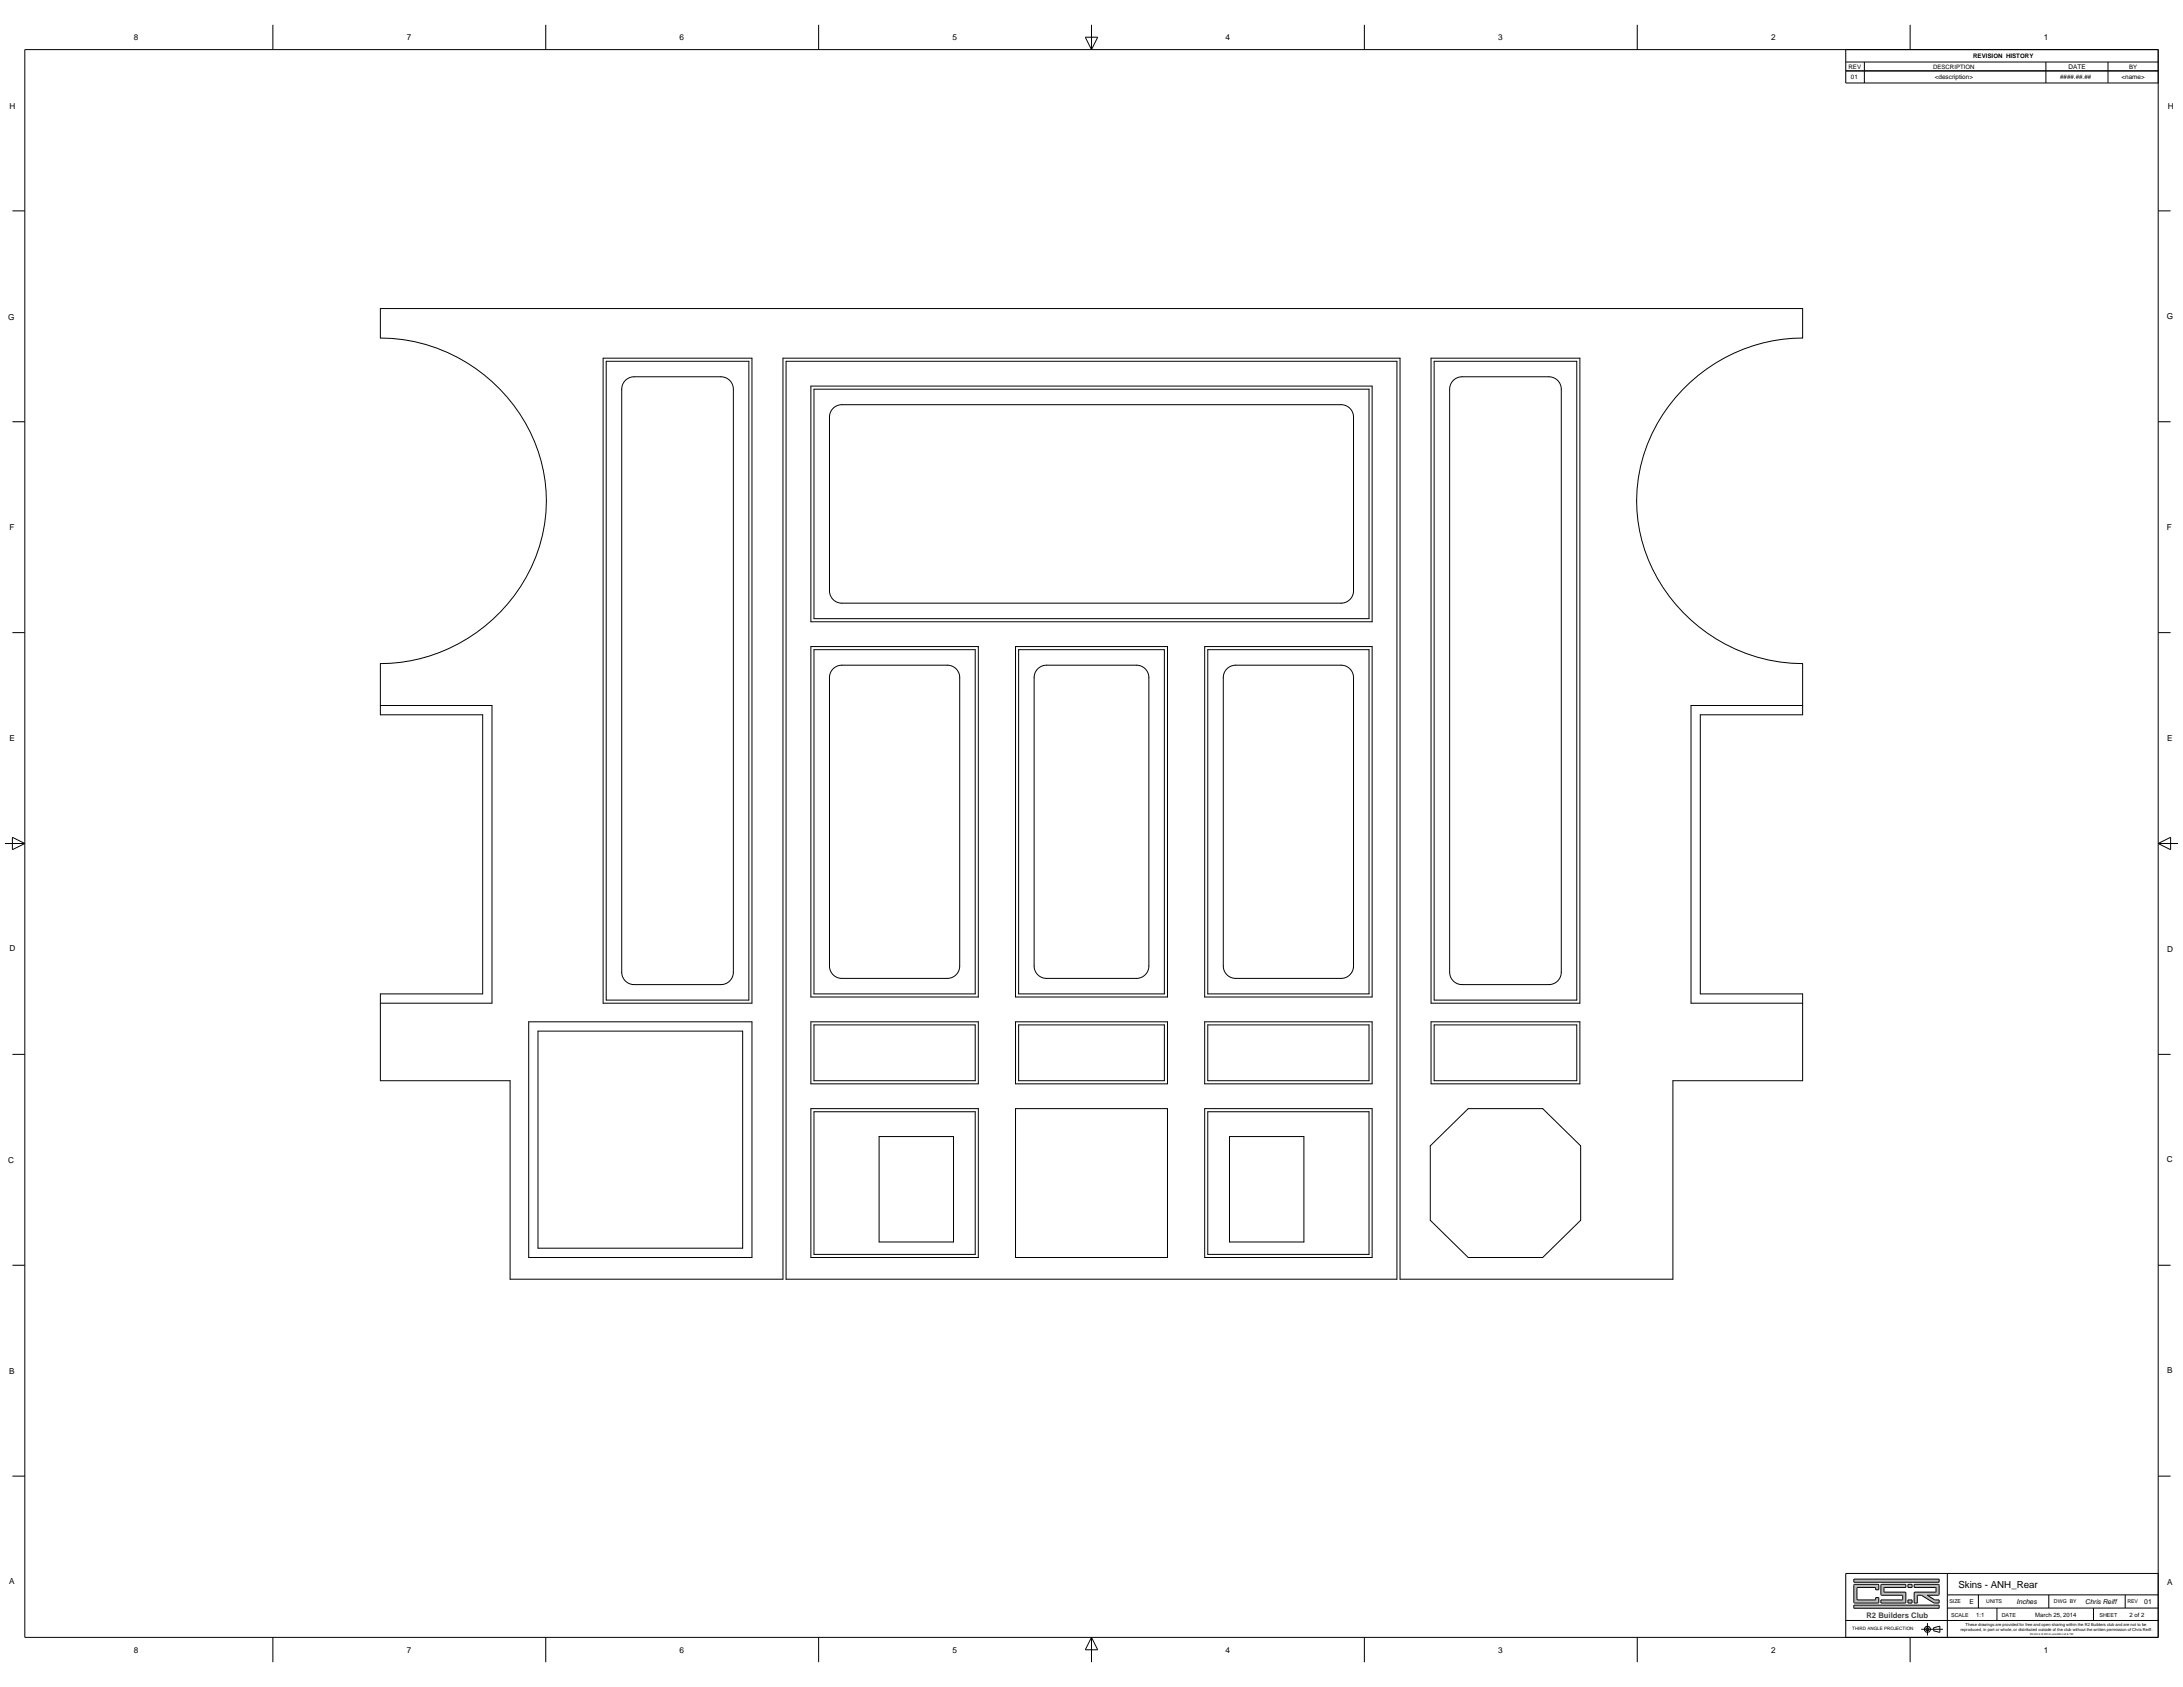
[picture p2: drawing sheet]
<svg xmlns="http://www.w3.org/2000/svg" width="1118mm" height="864mm" viewBox="0 0 1118 864" stroke-linecap="round" stroke-linejoin="round" font-family="sans-serif">
<defs><g id="words">
<text font-size="5" x="1003" y="813">Skins - ANH_Rear</text>
<g font-size="4.2">
<text x="69" y="21">8</text>
<text x="208" y="21">7</text>
<text x="348" y="21">6</text>
<text x="488" y="21">5</text>
<text x="627" y="21">4</text>
<text x="767" y="21">3</text>
<text x="907" y="21">2</text>
<text x="1046" y="21">1</text>
<text x="5" y="56">H</text>
<text x="1110" y="56">H</text>
<text x="4" y="164">G</text>
<text x="1109" y="163">G</text>
<text x="5" y="271">F</text>
<text x="1109" y="271">F</text>
<text x="5" y="379">E</text>
<text x="1110" y="379">E</text>
<text x="5" y="487">D</text>
<text x="1110" y="487">D</text>
<text x="4" y="595">C</text>
<text x="1109" y="595">C</text>
<text x="5" y="704">B</text>
<text x="1110" y="703">B</text>
<text x="5" y="811">A</text>
<text x="1110" y="811">A</text>
<text x="69" y="846">8</text>
<text x="208" y="846">7</text>
<text x="348" y="846">6</text>
<text x="488" y="846">5</text>
<text x="627" y="846">4</text>
<text x="767" y="846">3</text>
<text x="907" y="846">2</text>
<text x="1046" y="846">1</text>
</g>
<text font-size="3.9" fill="#404040" x="956" y="828">R2 Builders Club</text>
<g font-size="3.5">
<text x="1032" y="821">Inches</text>
<text x="1098" y="821">01</text>
</g>
<g font-size="3.4">
<text x="1008" y="821">E</text>
<text x="1068" y="821">Chris Reiff</text>
</g>
<g font-size="3.3">
<text x="1059" y="35">DATE</text>
<text x="991" y="41">&lt;description&gt;</text>
<text x="1086" y="41">&lt;name&gt;</text>
</g>
<g font-size="3.2">
<text x="1010" y="30">REVISION HISTORY</text>
<text x="946" y="35">REV</text>
<text x="948" y="41">01</text>
<text x="1055" y="41">####.##.##</text>
</g>
<g font-size="3.1">
<text x="990" y="35">DESCRIPTION</text>
<text x="1090" y="35">BY</text>
<text x="1012" y="828">1:1</text>
<text x="1042" y="828">March 25, 2014</text>
<text x="1090" y="828">2 of 2</text>
</g>
<g font-size="2.8">
<text x="999" y="828">SCALE</text>
<text x="1025" y="828">DATE</text>
<text x="1075" y="828">SHEET</text>
</g>
<g font-size="2.7">
<text x="998" y="821">SIZE</text>
<text x="1017" y="821">UNITS</text>
<text x="1052" y="821">DWG BY</text>
<text x="1089" y="821">REV</text>
</g>
<text font-size="2.3" x="948" y="835">THIRD ANGLE PROJECTION</text>
<g font-size="2.1">
<text x="1006" y="832">These drawings are provided for free and open sharing within the R2 Builders club and are not to be</text>
<text x="1004" y="835">reproduced, in part or whole, or distributed outside of the club without the written permission of Chris Reiff.</text>
</g>
<text font-size="1.4" x="1039" y="837">R2-D2 is © 2014 Lucasfilm Ltd &amp; TM</text>
</g></defs>
<g fill="none" stroke="#000" stroke-width=".51">
<path d="M140 13v12M279 13v12M419 13v12M556 19h6l-3 6zM559 13v12M698 13v12M838 13v12M978 13v12M13 25h1092v813h-1092zM945 32h160M945 36h160M945 25v17h160"/>
<path d="M954 32v10M1047 32v10M1079 32v10M6 108h7M1105 108h6M6 216h7M1105 216h6M6 324h7M1105 324h6M3 432h10M6 429l7 3-7 3zM1105 432h10"/>
<path d="M1105 432l6-3v6zM6 540h7M1105 540h6M6 648h7M1105 648h6M6 756h7M1105 756h6M140 838v13M279 838v13M419 838v13M559 838v13M559 838l3 7h-6z"/>
<path d="M698 838v13M838 838v13M978 838v13"/>
</g>
<path d="M949 822v1h44v-1zM949 808v2h44v-2zM949 811h13v3h-2v-1h-9v5v1h9v-1h2v2l-13 1zM980 811v2h11v2h-11v6h2v-4h2l6 3 3 1v-2h-2l-4-2h6v-6zM963 811v6h11v2h-11v2l13-1v-5h-11v-2h11v-2zM977 819v2h2v-2zM977 811v2h2v-2z" fill-rule="evenodd" fill="#c0c0c0"/>
<g fill="none" stroke="#000" stroke-width=".51">
<path d="M195 158h728v15a85 85 0 0 0-84 94 86 86 0 0 0 84 73v26h-53v143h53v44h-67v102h-139v-472h-316v472h-140v-102h-66v-44h52v-143h-52v-26a85 85 0 0 0 85-89 86 86 0 0 0-85-78zM309 183h76v331h-76zM310 185h73v327h-73zM320 195l2-2h3h44a6 6 0 0 1 6 6v299a6 6 0 0 1-6 6h-44a6 6 0 0 1-7-6v-299l1-2zM402 185h313v470h-313zM415 198h287v120h-287zM417 199h284v118h-284zM733 183h76v331h-76zM734 185h73v327h-73zM744 195l2-2h2h45a6 6 0 0 1 6 6v299a6 6 0 0 1-6 6h-44a6 6 0 0 1-7-6v-299l1-2zM427 209l2-1 2-1h256a6 6 0 0 1 6 7v88a6 6 0 0 1-6 7h-256a6 6 0 0 1-6-7v-88v-3zM415 331h86v179h-86z"/>
<path d="M417 333h82v176h-82zM520 331h78v179h-78zM521 333h75v176h-75zM617 331h85v179h-85zM618 333h83v176h-83zM426 342l2-1h3h54a6 6 0 0 1 6 6v148a6 6 0 0 1-6 6h-54a6 6 0 0 1-6-6v-148v-2zM531 342l2-1h2h47a6 6 0 0 1 6 6v148a6 6 0 0 1-6 6h-46a6 6 0 0 1-7-6v-148l1-2zM628 342l2-1h3h54a6 6 0 0 1 6 6v148a6 6 0 0 1-6 6h-54a6 6 0 0 1-7-6v-148l1-3zM195 361h57v153h-57M923 361h-57v153h57M271 523h114v121h-114zM275 528h105v111h-105z"/>
<path d="M415 523h86v32h-86zM417 525h82v28h-82zM520 523h78v32h-78zM521 525h75v28h-75zM617 523h85v32h-85zM618 525h83v28h-83zM733 523h76v32h-76zM734 525h73v28h-73zM415 568h86v76h-86zM417 569h82v73h-82zM520 568h78v76h-78zM617 568h85v76h-85z"/>
<path d="M618 569h83v73h-83zM450 582h38v54h-38zM629 582h39v54h-39zM732 587l20-19h38l19 19v38l-19 19h-38l-20-19zM945 805h160v33h-160zM949 808h44v2h-44zM949 811h13v3h-2v-1h-9v5v1h9v-1h2v2l-13 1zM960 819h.1M963 811h13v2h-11v2h11v5l-13 1v-2h11v-2h-11zM965 815h.1M977 811h2v2h-2zM977 819h2v2h-2z"/>
<path d="M980 811h13v6h-6l4 2h2v2l-3-1-6-3h-2v4h-2v-6h11v-2h-11zM997 805v33M997 816h108M1013 816v7M1049 816v7M1088 816v7M945 830h160M949 822h44v1h-44zM984 834h11M987 831v6M990 833l3-1v4l-3-1zM997 823h108"/>
<path d="M1022 823v7M1072 823v7"/>
<circle cx="987" cy="834" r="1.6"/>
<circle cx="987" cy="834" r=".8"/>
</g>
<use href="#words"/>
</svg>
